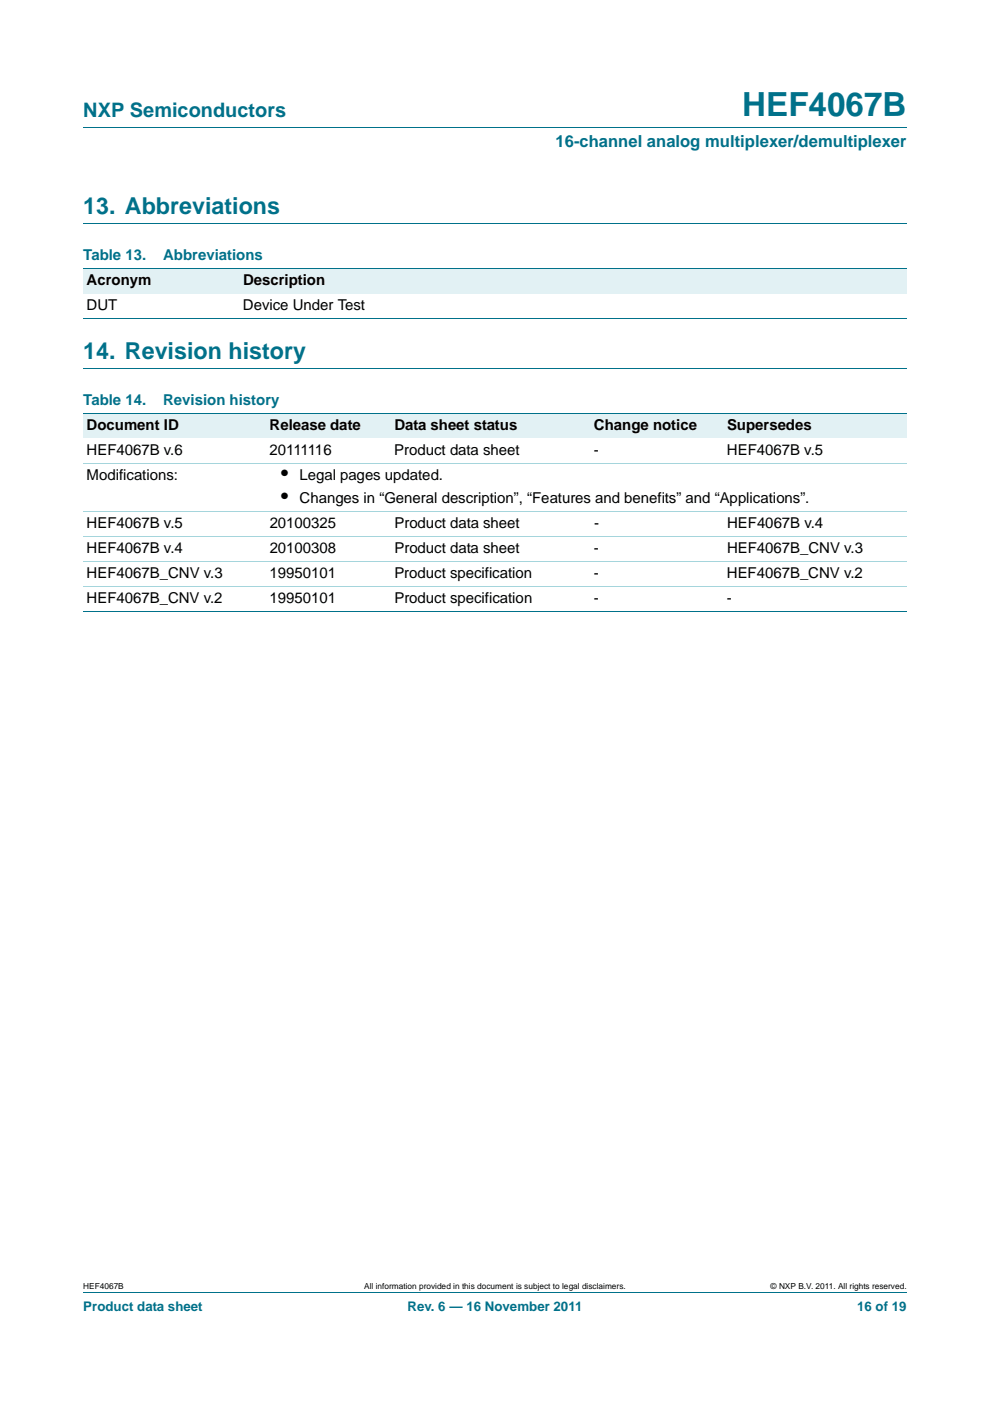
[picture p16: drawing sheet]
<svg xmlns="http://www.w3.org/2000/svg" width="210mm" height="297mm" viewBox="0 0 210 297" stroke-linecap="round" stroke-linejoin="round" font-family="sans-serif">
<defs><g id="words">
<text font-size="7" fill="#00718a" x="157.4" y="24.6">HEF4067B</text>
<g font-size="4.9" fill="#00718a">
<text x="17.7" y="45.4">13. Abbreviations</text>
<text x="17.7" y="76.1">14. Revision history</text>
</g>
<text font-size="4.2" fill="#00718a" x="17.7" y="24.9">NXP Semiconductors</text>
<g font-size="4.2">
<text x="59.6" y="101.8">•</text>
<text x="59.6" y="106.7">•</text>
</g>
<text font-size="3.5" fill="#00718a" x="117.8" y="31.1">16-channel analog multiplexer/demultiplexer</text>
<g font-size="3.2" fill="#00718a">
<text x="17.7" y="55.2">Table 13.</text>
<text x="34.6" y="55.2">Abbreviations</text>
<text x="17.7" y="85.9">Table 14.</text>
<text x="34.6" y="85.9">Revision history</text>
</g>
<g font-size="3.2">
<text x="18.4" y="65.8">DUT</text>
<text x="18.4" y="60.5">Acronym</text>
<text x="51.5" y="65.8">Device Under Test</text>
<text x="51.5" y="60.5">Description</text>
<text x="18.4" y="91.2">Document ID</text>
<text x="57.2" y="91.2">Release date</text>
<text x="83.7" y="91.2">Data sheet status</text>
<text x="126" y="91.2">Change notice</text>
<text x="154.2" y="91.2">Supersedes</text>
<text x="18.4" y="96.5">HEF4067B v.6</text>
<text x="18.4" y="101.8">Modifications:</text>
<text x="57.2" y="96.5">20111116</text>
<text x="63.5" y="101.8">Legal pages updated.</text>
<text x="83.6" y="96.5">Product data sheet</text>
<text x="126" y="96.5">-</text>
<text x="154.2" y="96.5">HEF4067B v.5</text>
<text x="63.5" y="106.7">Changes in “General description”, “Features and benefits” and “Applications”.</text>
<text x="18.4" y="112">HEF4067B v.5</text>
<text x="57.2" y="112">20100325</text>
<text x="83.7" y="112">Product data sheet</text>
<text x="126" y="112">-</text>
<text x="154.2" y="112">HEF4067B v.4</text>
<text x="18.4" y="117.3">HEF4067B v.4</text>
<text x="57.2" y="117.3">20100308</text>
<text x="83.7" y="117.3">Product data sheet</text>
<text x="126" y="117.3">-</text>
<text x="154.2" y="117.3">HEF4067B_CNV v.3</text>
<text x="18.4" y="122.6">HEF4067B_CNV v.3</text>
<text x="57.2" y="122.6">19950101</text>
<text x="83.6" y="122.6">Product specification</text>
<text x="126" y="122.6">-</text>
<text x="154.2" y="122.6">HEF4067B_CNV v.2</text>
<text x="18.4" y="127.9">HEF4067B_CNV v.2</text>
<text x="57.2" y="127.9">19950101</text>
<text x="83.6" y="127.9">Product specification</text>
<text x="126" y="127.9">-</text>
<text x="154.2" y="127.9">-</text>
</g>
<g font-size="2.8" fill="#00718a">
<text x="17.7" y="277.9">Product data sheet</text>
<text x="86.4" y="277.9">Rev. 6 — 16 November 2011</text>
<text x="181.8" y="277.9">16 of 19</text>
</g>
<g font-size="1.8">
<text x="17.7" y="273.3">HEF4067B</text>
<text x="77.2" y="273.3">All information provided in this document is subject to legal disclaimers.</text>
<text x="163.5" y="273.3">© NXP B.V. 2011. All rights reserved.</text>
</g>
</g></defs>
<path d="M17.7 27h174.6M17.7 47.4h174.6M17.7 78.1h174.6M17.7 273.9h174.6" fill="none" stroke="#00718a" stroke-width=".21"/>
<g fill="#e2f1f4">
<path d="M17.7 57h33.1v5.3h-33.1z"/>
<path d="M50.8 57h141.5v5.3h-141.5z"/>
<path d="M17.7 87.7h38.8v5.2h-38.8z"/>
<path d="M56.5 87.7h26.4v5.2h-26.4z"/>
<path d="M82.9 87.7h42.4v5.2h-42.4z"/>
<path d="M125.3 87.7h28.2v5.2h-28.2z"/>
<path d="M153.5 87.7h38.8v5.2h-38.8z"/>
</g>
<path d="M17.7 57h174.6M17.7 67.5h174.6M17.7 87.7h174.6M17.7 129.6h174.6" fill="none" stroke="#00718a" stroke-width=".21"/>
<path d="M17.7 98.2h174.6M17.7 108.5h174.6M17.7 113.8h174.6M17.7 119.1h174.6M17.7 124.4h174.6" fill="none" stroke="#a5d5dc" stroke-width=".21"/>
<use href="#words"/>
</svg>
